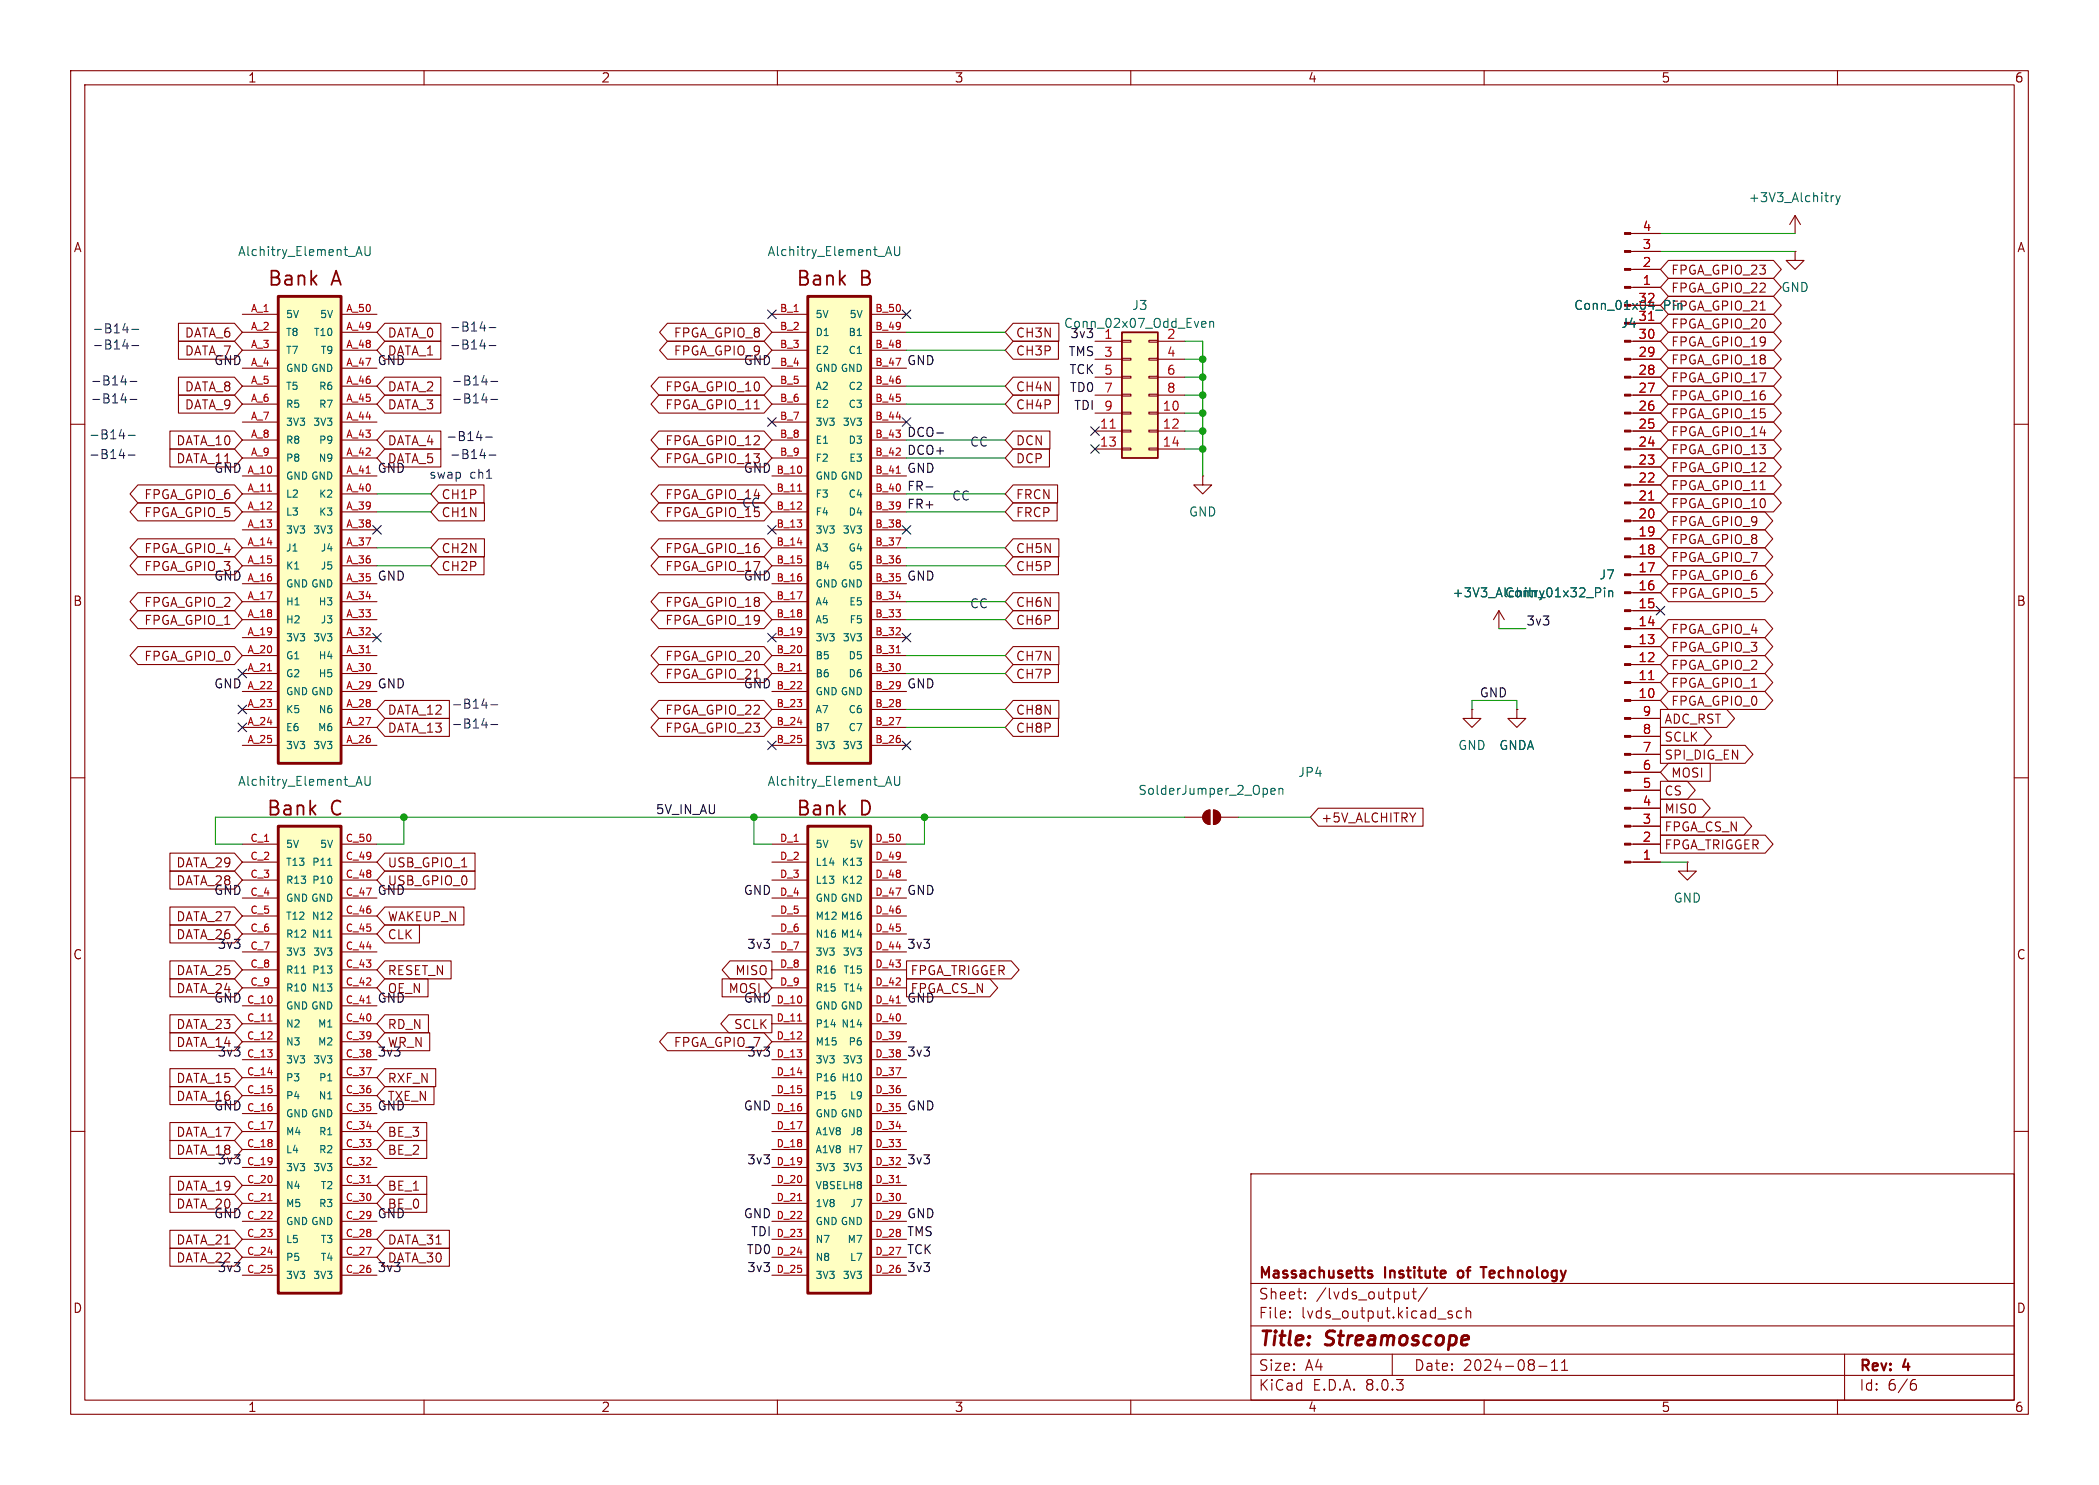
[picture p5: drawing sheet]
<svg xmlns="http://www.w3.org/2000/svg" width="297mm" height="210mm" viewBox="0 0 297 210" stroke-linecap="round" stroke-linejoin="round" font-family="sans-serif">
<defs><g id="words">
<g font-size="2.8" fill="#840000">
<text x="37.8" y="40.7">Bank</text>
<text x="46.9" y="40.7">A</text>
<text x="112.6" y="40.7">Bank</text>
<text x="121.7" y="40.7">B</text>
<text x="37.6" y="115.7">Bank</text>
<text x="46.7" y="115.7">C</text>
<text x="112.6" y="115.7">Bank</text>
<text x="121.7" y="115.7">D</text>
<text x="178" y="190.9">Title:</text>
<text x="187.7" y="190.9">Streamoscope</text>
</g>
<g font-size="2.1" fill="#840000">
<text x="178" y="184">Sheet:</text>
<text x="178" y="181.2">Massachusetts</text>
<text x="186.2" y="184">/lvds_output/</text>
<text x="196" y="181.2">Institute</text>
<text x="207" y="181.2">of</text>
<text x="210.9" y="181.2">Technology</text>
<text x="178" y="186.7">File:</text>
<text x="184.1" y="186.7">lvds_output.kicad_sch</text>
<text x="178" y="196.9">KiCad</text>
<text x="178" y="194.1">Size:</text>
<text x="184.7" y="194.1">A4</text>
<text x="185.7" y="196.9">E.D.A.</text>
<text x="193.3" y="196.9">8.0.3</text>
<text x="200" y="194.1">Date:</text>
<text x="207" y="194.1">2024-08-11</text>
<text x="263" y="194.3">Rev:</text>
<text x="263" y="196.9">Id:</text>
<text x="267.1" y="196.9">6/6</text>
<text x="269.4" y="194.3">4</text>
</g>
<g font-size="1.8" fill="#840000">
<text x="35" y="11.9">1</text>
<text x="85" y="11.9">2</text>
<text x="135" y="11.9">3</text>
<text x="185" y="11.9">4</text>
<text x="235" y="11.9">5</text>
<text x="285" y="11.9">6</text>
<text x="10.3" y="35.9">A</text>
<text x="285.3" y="35.9">A</text>
<text x="236.4" y="41.6">FPGA_GPIO_22</text>
<text x="236.4" y="39.1">FPGA_GPIO_23</text>
<text x="26.1" y="47.9">DATA_6</text>
<text x="54.8" y="47.9">DATA_0</text>
<text x="95.3" y="47.9">FPGA_GPIO_8</text>
<text x="143.7" y="47.9">CH3N</text>
<text x="236.4" y="46.7">FPGA_GPIO_20</text>
<text x="26.1" y="50.5">DATA_7</text>
<text x="54.8" y="50.5">DATA_1</text>
<text x="95.3" y="50.5">FPGA_GPIO_9</text>
<text x="143.7" y="50.5">CH3P</text>
<text x="236.4" y="51.8">FPGA_GPIO_18</text>
<text x="236.4" y="49.2">FPGA_GPIO_19</text>
<text x="26.1" y="58.1">DATA_9</text>
<text x="26.1" y="55.6">DATA_8</text>
<text x="54.8" y="58.1">DATA_3</text>
<text x="54.8" y="55.6">DATA_2</text>
<text x="94" y="58.1">FPGA_GPIO_11</text>
<text x="94" y="55.6">FPGA_GPIO_10</text>
<text x="143.7" y="55.6">CH4N</text>
<text x="143.7" y="58.1">CH4P</text>
<text x="236.4" y="54.3">FPGA_GPIO_17</text>
<text x="236.4" y="59.4">FPGA_GPIO_15</text>
<text x="236.4" y="56.8">FPGA_GPIO_16</text>
<text x="24.9" y="65.7">DATA_11</text>
<text x="24.9" y="63.2">DATA_10</text>
<text x="54.8" y="63.2">DATA_4</text>
<text x="54.8" y="65.7">DATA_5</text>
<text x="94" y="65.7">FPGA_GPIO_13</text>
<text x="94" y="63.2">FPGA_GPIO_12</text>
<text x="143.7" y="65.7">DCP</text>
<text x="143.7" y="63.2">DCN</text>
<text x="236.4" y="61.9">FPGA_GPIO_14</text>
<text x="236.4" y="64.5">FPGA_GPIO_13</text>
<text x="20.3" y="70.8">FPGA_GPIO_6</text>
<text x="62.4" y="70.8">CH1P</text>
<text x="94" y="70.8">FPGA_GPIO_14</text>
<text x="143.7" y="70.8">FRCN</text>
<text x="236.4" y="67">FPGA_GPIO_12</text>
<text x="236.4" y="69.5">FPGA_GPIO_11</text>
<text x="20.3" y="73.3">FPGA_GPIO_5</text>
<text x="62.4" y="73.3">CH1N</text>
<text x="94" y="73.3">FPGA_GPIO_15</text>
<text x="143.7" y="73.3">FRCP</text>
<text x="236.4" y="72.1">FPGA_GPIO_10</text>
<text x="236.4" y="77.2">FPGA_GPIO_8</text>
<text x="236.4" y="74.6">FPGA_GPIO_9</text>
<text x="20.3" y="78.4">FPGA_GPIO_4</text>
<text x="20.3" y="81">FPGA_GPIO_3</text>
<text x="62.4" y="78.4">CH2N</text>
<text x="62.4" y="81">CH2P</text>
<text x="94" y="81">FPGA_GPIO_17</text>
<text x="94" y="78.4">FPGA_GPIO_16</text>
<text x="143.7" y="78.4">CH5N</text>
<text x="143.7" y="81">CH5P</text>
<text x="236.4" y="82.2">FPGA_GPIO_6</text>
<text x="236.4" y="79.7">FPGA_GPIO_7</text>
<text x="10.3" y="85.9">B</text>
<text x="20.3" y="86">FPGA_GPIO_2</text>
<text x="20.3" y="88.6">FPGA_GPIO_1</text>
<text x="94" y="86">FPGA_GPIO_18</text>
<text x="94" y="88.6">FPGA_GPIO_19</text>
<text x="143.7" y="88.6">CH6P</text>
<text x="143.7" y="86">CH6N</text>
<text x="236.4" y="84.8">FPGA_GPIO_5</text>
<text x="236.4" y="89.9">FPGA_GPIO_4</text>
<text x="285.3" y="85.9">B</text>
<text x="20.3" y="93.7">FPGA_GPIO_0</text>
<text x="94" y="93.7">FPGA_GPIO_20</text>
<text x="143.7" y="93.7">CH7N</text>
<text x="236.4" y="94.9">FPGA_GPIO_2</text>
<text x="236.4" y="92.4">FPGA_GPIO_3</text>
<text x="54.8" y="101.3">DATA_12</text>
<text x="94" y="101.3">FPGA_GPIO_22</text>
<text x="94" y="96.2">FPGA_GPIO_21</text>
<text x="143.7" y="101.3">CH8N</text>
<text x="143.7" y="96.2">CH7P</text>
<text x="236.4" y="97.5">FPGA_GPIO_1</text>
<text x="236.4" y="100">FPGA_GPIO_0</text>
<text x="54.8" y="103.8">DATA_13</text>
<text x="94" y="103.8">FPGA_GPIO_23</text>
<text x="143.7" y="103.8">CH8P</text>
<text x="235.4" y="107.6">SPI_DIG_EN</text>
<text x="235.4" y="102.6">ADC_RST</text>
<text x="235.4" y="105.1">SCLK</text>
<text x="235.4" y="112.7">CS</text>
<text x="236.4" y="110.2">MOSI</text>
<text x="186.8" y="116.5">+5V_ALCHITRY</text>
<text x="235.4" y="115.3">MISO</text>
<text x="235.4" y="117.8">FPGA_CS_N</text>
<text x="24.9" y="122.9">DATA_29</text>
<text x="24.9" y="125.4">DATA_28</text>
<text x="54.8" y="125.4">USB_GPIO_0</text>
<text x="54.8" y="122.9">USB_GPIO_1</text>
<text x="235.4" y="120.3">FPGA_TRIGGER</text>
<text x="24.9" y="130.5">DATA_27</text>
<text x="54.8" y="130.5">WAKEUP_N</text>
<text x="10.3" y="135.9">C</text>
<text x="24.9" y="133">DATA_26</text>
<text x="54.8" y="133">CLK</text>
<text x="285.3" y="135.9">C</text>
<text x="24.9" y="138.1">DATA_25</text>
<text x="24.9" y="140.7">DATA_24</text>
<text x="54.8" y="140.7">OE_N</text>
<text x="54.8" y="138.1">RESET_N</text>
<text x="103" y="140.7">MOSI</text>
<text x="103.9" y="138.1">MISO</text>
<text x="128.7" y="138.1">FPGA_TRIGGER</text>
<text x="128.7" y="140.7">FPGA_CS_N</text>
<text x="24.9" y="145.7">DATA_23</text>
<text x="24.9" y="148.3">DATA_14</text>
<text x="54.8" y="148.3">WR_N</text>
<text x="54.8" y="145.7">RD_N</text>
<text x="95.3" y="148.3">FPGA_GPIO_7</text>
<text x="103.8" y="145.7">SCLK</text>
<text x="24.9" y="153.4">DATA_15</text>
<text x="24.9" y="155.9">DATA_16</text>
<text x="54.8" y="153.4">RXF_N</text>
<text x="54.8" y="155.9">TXE_N</text>
<text x="24.9" y="161">DATA_17</text>
<text x="54.8" y="161">BE_3</text>
<text x="24.9" y="163.5">DATA_18</text>
<text x="54.8" y="163.5">BE_2</text>
<text x="24.9" y="171.1">DATA_20</text>
<text x="24.9" y="168.6">DATA_19</text>
<text x="54.8" y="168.6">BE_1</text>
<text x="54.8" y="171.1">BE_0</text>
<text x="24.9" y="178.8">DATA_22</text>
<text x="24.9" y="176.2">DATA_21</text>
<text x="54.8" y="178.8">DATA_30</text>
<text x="54.8" y="176.2">DATA_31</text>
<text x="10.3" y="185.9">D</text>
<text x="285.3" y="185.9">D</text>
<text x="35" y="199.9">1</text>
<text x="85" y="199.9">2</text>
<text x="135" y="199.9">3</text>
<text x="185" y="199.9">4</text>
<text x="235" y="199.9">5</text>
<text x="285" y="199.9">6</text>
</g>
<g font-size="1.8" fill="#006464">
<text x="247.3" y="28.8">+3V3_Alchitry</text>
<text x="33.6" y="36.4">Alchitry_Element_AU</text>
<text x="108.5" y="36.4">Alchitry_Element_AU</text>
<text x="252" y="41.5">GND</text>
<text x="150.5" y="46.6">Conn_02x07_Odd_Even</text>
<text x="160.1" y="44">J3</text>
<text x="222.6" y="44">Conn_01x04_PinFPGA_GPIO_21</text>
<text x="222.6" y="44">Conn_01x04_Pin</text>
<text x="229.3" y="46.6">J4</text>
<text x="156.1" y="48">1</text>
<text x="165" y="48">2</text>
<text x="168.1" y="73.3">GND</text>
<text x="226.2" y="82.1">J7</text>
<text x="205.4" y="84.7">+3V3_Alchitry</text>
<text x="212.8" y="84.7">Conn_01x32_Pin</text>
<text x="206.2" y="106.3">GND</text>
<text x="212" y="106.3">GNDA</text>
<text x="33.6" y="111.4">Alchitry_Element_AU</text>
<text x="108.5" y="111.4">Alchitry_Element_AU</text>
<text x="161" y="112.6">SolderJumper_2_Open</text>
<text x="183.6" y="110.1">JP4</text>
<text x="236.7" y="127.9">GND</text>
</g>
<g font-size="1.8" fill="#a90000">
<text x="232.3" y="35.3">3</text>
<text x="232.3" y="32.8">4</text>
<text x="232.3" y="40.4">1</text>
<text x="232.3" y="37.8">2</text>
<text x="231.7" y="45.5">31</text>
<text x="231.7" y="42.9">32</text>
<text x="156.1" y="50.5">3</text>
<text x="156.1" y="53.1">5</text>
<text x="165" y="50.5">4</text>
<text x="165" y="53.1">6</text>
<text x="231.7" y="53.1">28</text>
<text x="231.7" y="50.5">29</text>
<text x="231.7" y="48">30</text>
<text x="156.1" y="55.6">7</text>
<text x="156.1" y="58.2">9</text>
<text x="164.4" y="58.2">10</text>
<text x="165" y="55.6">8</text>
<text x="231.7" y="58.2">26</text>
<text x="231.7" y="55.6">27</text>
<text x="155.5" y="60.7">11</text>
<text x="155.5" y="63.2">13</text>
<text x="164.4" y="60.7">12</text>
<text x="164.4" y="63.2">14</text>
<text x="231.7" y="65.8">23</text>
<text x="231.7" y="63.2">24</text>
<text x="231.7" y="60.7">25</text>
<text x="231.7" y="70.9">21</text>
<text x="231.7" y="68.3">22</text>
<text x="231.7" y="75.9">19</text>
<text x="231.7" y="73.4">20</text>
<text x="231.7" y="83.6">16</text>
<text x="231.7" y="81">17</text>
<text x="231.7" y="78.5">18</text>
<text x="231.7" y="88.6">14</text>
<text x="231.7" y="86.1">15</text>
<text x="231.7" y="93.7">12</text>
<text x="231.7" y="91.2">13</text>
<text x="231.7" y="98.8">10</text>
<text x="231.7" y="96.3">11</text>
<text x="232.3" y="101.3">9</text>
<text x="232.3" y="106.4">7</text>
<text x="232.3" y="103.9">8</text>
<text x="232.3" y="111.5">5</text>
<text x="232.3" y="109">6</text>
<text x="232.3" y="119.1">2</text>
<text x="232.3" y="116.6">3</text>
<text x="232.3" y="114">4</text>
<text x="232.3" y="121.7">1</text>
</g>
<g font-size="1.8" fill="#0000c2">
<text x="13" y="47.3">-B14-</text>
<text x="63.5" y="47.1">-B14-</text>
<text x="13" y="49.6">-B14-</text>
<text x="63.5" y="49.6">-B14-</text>
<text x="12.7" y="54.7">-B14-</text>
<text x="12.7" y="57.3">-B14-</text>
<text x="63.8" y="54.7">-B14-</text>
<text x="63.8" y="57.3">-B14-</text>
<text x="12.5" y="62.3">-B14-</text>
<text x="12.5" y="65.1">-B14-</text>
<text x="63" y="62.6">-B14-</text>
<text x="63.5" y="65.1">-B14-</text>
<text x="137.2" y="63.3">CC</text>
<text x="60.6" y="67.9">swap</text>
<text x="66.5" y="67.9">ch1</text>
<text x="104.9" y="71.9">CC</text>
<text x="134.6" y="70.9">CC</text>
<text x="137.2" y="86.1">CC</text>
<text x="63.8" y="100.4">-B14-</text>
<text x="63.8" y="103.2">-B14-</text>
</g>
<g font-size="1.8" fill="#0f0f0f">
<text x="151.4" y="47.9">3v3</text>
<text x="30.2" y="51.7">GND</text>
<text x="53.3" y="51.7">GND</text>
<text x="105.1" y="51.7">GND</text>
<text x="128.3" y="51.7">GND</text>
<text x="151.1" y="50.5">TMS</text>
<text x="151.2" y="53">TCK</text>
<text x="151.3" y="55.5">TD0</text>
<text x="151.9" y="58.1">TDI</text>
<text x="128.3" y="61.9">DCO-</text>
<text x="128.3" y="64.4">DCO+</text>
<text x="30.2" y="67">GND</text>
<text x="53.3" y="67">GND</text>
<text x="105.1" y="67">GND</text>
<text x="128.3" y="67">GND</text>
<text x="128.3" y="69.5">FR-</text>
<text x="128.3" y="72">FR+</text>
<text x="30.2" y="82.2">GND</text>
<text x="53.3" y="82.2">GND</text>
<text x="105.1" y="82.2">GND</text>
<text x="128.3" y="82.2">GND</text>
<text x="215.9" y="88.6">3v3</text>
<text x="30.2" y="97.4">GND</text>
<text x="53.3" y="97.4">GND</text>
<text x="105.1" y="97.4">GND</text>
<text x="128.3" y="97.4">GND</text>
<text x="209.3" y="98.7">GND</text>
<text x="92.7" y="115.2">5V_IN_AU</text>
<text x="30.2" y="126.7">GND</text>
<text x="53.3" y="126.7">GND</text>
<text x="105.1" y="126.7">GND</text>
<text x="128.3" y="126.7">GND</text>
<text x="30.7" y="134.3">3v3</text>
<text x="105.6" y="134.3">3v3</text>
<text x="128.3" y="134.3">3v3</text>
<text x="30.2" y="141.9">GND</text>
<text x="53.3" y="141.9">GND</text>
<text x="105.1" y="141.9">GND</text>
<text x="128.3" y="141.9">GND</text>
<text x="30.7" y="149.5">3v3</text>
<text x="53.3" y="149.5">3v3</text>
<text x="105.6" y="149.5">3v3</text>
<text x="128.3" y="149.5">3v3</text>
<text x="30.2" y="157.1">GND</text>
<text x="53.3" y="157.1">GND</text>
<text x="105.1" y="157.1">GND</text>
<text x="128.3" y="157.1">GND</text>
<text x="30.7" y="164.8">3v3</text>
<text x="105.6" y="164.8">3v3</text>
<text x="128.3" y="164.8">3v3</text>
<text x="30.2" y="172.4">GND</text>
<text x="53.3" y="172.4">GND</text>
<text x="105.1" y="172.4">GND</text>
<text x="128.3" y="172.4">GND</text>
<text x="30.7" y="180">3v3</text>
<text x="53.3" y="180">3v3</text>
<text x="105.6" y="177.5">TD0</text>
<text x="105.6" y="180">3v3</text>
<text x="106.2" y="174.9">TDI</text>
<text x="128.3" y="177.5">TCK</text>
<text x="128.3" y="174.9">TMS</text>
<text x="128.3" y="180">3v3</text>
</g>
<g font-size="1.4" fill="#a90000">
<text x="35.4" y="44.2">A_1</text>
<text x="35.4" y="46.7">A_2</text>
<text x="48.9" y="46.7">A_49</text>
<text x="48.9" y="44.2">A_50</text>
<text x="110.3" y="44.2">B_1</text>
<text x="110.3" y="46.7">B_2</text>
<text x="123.7" y="46.7">B_49</text>
<text x="123.7" y="44.2">B_50</text>
<text x="35.4" y="49.3">A_3</text>
<text x="35.4" y="51.8">A_4</text>
<text x="48.9" y="51.8">A_47</text>
<text x="48.9" y="49.3">A_48</text>
<text x="110.3" y="49.3">B_3</text>
<text x="110.3" y="51.8">B_4</text>
<text x="123.7" y="51.8">B_47</text>
<text x="123.7" y="49.3">B_48</text>
<text x="35.4" y="54.4">A_5</text>
<text x="35.4" y="56.9">A_6</text>
<text x="35.4" y="59.4">A_7</text>
<text x="48.9" y="59.4">A_44</text>
<text x="48.9" y="56.9">A_45</text>
<text x="48.9" y="54.4">A_46</text>
<text x="110.3" y="54.4">B_5</text>
<text x="110.3" y="56.9">B_6</text>
<text x="110.3" y="59.4">B_7</text>
<text x="123.7" y="59.4">B_44</text>
<text x="123.7" y="56.9">B_45</text>
<text x="123.7" y="54.4">B_46</text>
<text x="35.4" y="62">A_8</text>
<text x="35.4" y="64.5">A_9</text>
<text x="48.9" y="64.5">A_42</text>
<text x="48.9" y="62">A_43</text>
<text x="110.3" y="62">B_8</text>
<text x="110.3" y="64.5">B_9</text>
<text x="123.7" y="64.5">B_42</text>
<text x="123.7" y="62">B_43</text>
<text x="34.9" y="67.1">A_10</text>
<text x="34.9" y="69.6">A_11</text>
<text x="48.9" y="69.6">A_40</text>
<text x="48.9" y="67.1">A_41</text>
<text x="109.8" y="67.1">B_10</text>
<text x="109.8" y="69.6">B_11</text>
<text x="123.7" y="69.6">B_40</text>
<text x="123.7" y="67.1">B_41</text>
<text x="34.9" y="72.1">A_12</text>
<text x="34.9" y="74.7">A_13</text>
<text x="34.9" y="77.2">A_14</text>
<text x="48.9" y="77.2">A_37</text>
<text x="48.9" y="74.7">A_38</text>
<text x="48.9" y="72.1">A_39</text>
<text x="109.8" y="72.1">B_12</text>
<text x="109.8" y="74.7">B_13</text>
<text x="109.8" y="77.2">B_14</text>
<text x="123.7" y="77.2">B_37</text>
<text x="123.7" y="74.7">B_38</text>
<text x="123.7" y="72.1">B_39</text>
<text x="34.9" y="79.8">A_15</text>
<text x="34.9" y="82.3">A_16</text>
<text x="48.9" y="82.3">A_35</text>
<text x="48.9" y="79.8">A_36</text>
<text x="109.8" y="79.8">B_15</text>
<text x="109.8" y="82.3">B_16</text>
<text x="123.7" y="82.3">B_35</text>
<text x="123.7" y="79.8">B_36</text>
<text x="34.9" y="84.8">A_17</text>
<text x="34.9" y="87.4">A_18</text>
<text x="34.9" y="89.9">A_19</text>
<text x="48.9" y="89.9">A_32</text>
<text x="48.9" y="87.4">A_33</text>
<text x="48.9" y="84.8">A_34</text>
<text x="109.8" y="84.8">B_17</text>
<text x="109.8" y="87.4">B_18</text>
<text x="109.8" y="89.9">B_19</text>
<text x="123.7" y="89.9">B_32</text>
<text x="123.7" y="87.4">B_33</text>
<text x="123.7" y="84.8">B_34</text>
<text x="34.9" y="92.5">A_20</text>
<text x="34.9" y="95">A_21</text>
<text x="48.9" y="95">A_30</text>
<text x="48.9" y="92.5">A_31</text>
<text x="109.8" y="92.5">B_20</text>
<text x="109.8" y="95">B_21</text>
<text x="123.7" y="95">B_30</text>
<text x="123.7" y="92.5">B_31</text>
<text x="34.9" y="97.5">A_22</text>
<text x="34.9" y="100.1">A_23</text>
<text x="48.9" y="100.1">A_28</text>
<text x="48.9" y="97.5">A_29</text>
<text x="109.8" y="97.5">B_22</text>
<text x="109.8" y="100.1">B_23</text>
<text x="123.7" y="100.1">B_28</text>
<text x="123.7" y="97.5">B_29</text>
<text x="34.9" y="102.6">A_24</text>
<text x="34.9" y="105.2">A_25</text>
<text x="48.9" y="105.2">A_26</text>
<text x="48.9" y="102.6">A_27</text>
<text x="109.8" y="102.6">B_24</text>
<text x="109.8" y="105.2">B_25</text>
<text x="123.7" y="105.2">B_26</text>
<text x="123.7" y="102.6">B_27</text>
<text x="35.3" y="119.1">C_1</text>
<text x="48.8" y="119.1">C_50</text>
<text x="110.3" y="119.1">D_1</text>
<text x="123.7" y="119.1">D_50</text>
<text x="35.3" y="121.7">C_2</text>
<text x="35.3" y="124.2">C_3</text>
<text x="48.8" y="124.2">C_48</text>
<text x="48.8" y="121.7">C_49</text>
<text x="110.3" y="121.7">D_2</text>
<text x="110.3" y="124.2">D_3</text>
<text x="123.7" y="124.2">D_48</text>
<text x="123.7" y="121.7">D_49</text>
<text x="35.3" y="126.7">C_4</text>
<text x="35.3" y="129.3">C_5</text>
<text x="35.3" y="131.8">C_6</text>
<text x="48.8" y="131.8">C_45</text>
<text x="48.8" y="129.3">C_46</text>
<text x="48.8" y="126.7">C_47</text>
<text x="110.3" y="126.7">D_4</text>
<text x="110.3" y="129.3">D_5</text>
<text x="110.3" y="131.8">D_6</text>
<text x="123.7" y="131.8">D_45</text>
<text x="123.7" y="129.3">D_46</text>
<text x="123.7" y="126.7">D_47</text>
<text x="35.3" y="134.4">C_7</text>
<text x="35.3" y="136.9">C_8</text>
<text x="48.8" y="136.9">C_43</text>
<text x="48.8" y="134.4">C_44</text>
<text x="110.3" y="134.4">D_7</text>
<text x="110.3" y="136.9">D_8</text>
<text x="123.7" y="136.9">D_43</text>
<text x="123.7" y="134.4">D_44</text>
<text x="34.8" y="142">C_10</text>
<text x="35.3" y="139.4">C_9</text>
<text x="48.8" y="142">C_41</text>
<text x="48.8" y="139.4">C_42</text>
<text x="109.8" y="142">D_10</text>
<text x="110.3" y="139.4">D_9</text>
<text x="123.7" y="142">D_41</text>
<text x="123.7" y="139.4">D_42</text>
<text x="34.8" y="144.5">C_11</text>
<text x="34.8" y="147.1">C_12</text>
<text x="34.8" y="149.6">C_13</text>
<text x="48.8" y="149.6">C_38</text>
<text x="48.8" y="147.1">C_39</text>
<text x="48.8" y="144.5">C_40</text>
<text x="109.8" y="144.5">D_11</text>
<text x="109.8" y="147.1">D_12</text>
<text x="109.8" y="149.6">D_13</text>
<text x="123.7" y="149.6">D_38</text>
<text x="123.7" y="147.1">D_39</text>
<text x="123.7" y="144.5">D_40</text>
<text x="34.8" y="152.1">C_14</text>
<text x="34.8" y="154.7">C_15</text>
<text x="48.8" y="154.7">C_36</text>
<text x="48.8" y="152.1">C_37</text>
<text x="109.8" y="152.1">D_14</text>
<text x="109.8" y="154.7">D_15</text>
<text x="123.7" y="154.7">D_36</text>
<text x="123.7" y="152.1">D_37</text>
<text x="34.8" y="157.2">C_16</text>
<text x="34.8" y="159.8">C_17</text>
<text x="48.8" y="159.8">C_34</text>
<text x="48.8" y="157.2">C_35</text>
<text x="109.8" y="157.2">D_16</text>
<text x="109.8" y="159.8">D_17</text>
<text x="123.7" y="159.8">D_34</text>
<text x="123.7" y="157.2">D_35</text>
<text x="34.8" y="162.3">C_18</text>
<text x="34.8" y="164.8">C_19</text>
<text x="34.8" y="167.4">C_20</text>
<text x="48.8" y="167.4">C_31</text>
<text x="48.8" y="164.8">C_32</text>
<text x="48.8" y="162.3">C_33</text>
<text x="109.8" y="162.3">D_18</text>
<text x="109.8" y="164.8">D_19</text>
<text x="109.8" y="167.4">D_20</text>
<text x="123.7" y="167.4">D_31</text>
<text x="123.7" y="164.8">D_32</text>
<text x="123.7" y="162.3">D_33</text>
<text x="34.8" y="169.9">C_21</text>
<text x="34.8" y="172.5">C_22</text>
<text x="48.8" y="172.5">C_29</text>
<text x="48.8" y="169.9">C_30</text>
<text x="109.8" y="169.9">D_21</text>
<text x="109.8" y="172.5">D_22</text>
<text x="123.7" y="172.5">D_29</text>
<text x="123.7" y="169.9">D_30</text>
<text x="34.8" y="175">C_23</text>
<text x="34.8" y="177.5">C_24</text>
<text x="48.8" y="177.5">C_27</text>
<text x="48.8" y="175">C_28</text>
<text x="109.8" y="175">D_23</text>
<text x="109.8" y="177.5">D_24</text>
<text x="123.7" y="177.5">D_27</text>
<text x="123.7" y="175">D_28</text>
<text x="34.8" y="180.1">C_25</text>
<text x="48.8" y="180.1">C_26</text>
<text x="109.8" y="180.1">D_25</text>
<text x="123.7" y="180.1">D_26</text>
</g>
<g font-size="1.4" fill="#006464">
<text x="40.4" y="45.2">5V</text>
<text x="40.4" y="47.7">T8</text>
<text x="44.3" y="47.7">T10</text>
<text x="45.2" y="45.2">5V</text>
<text x="115.3" y="45.2">5V</text>
<text x="115.3" y="47.7">D1</text>
<text x="119.9" y="47.7">B1</text>
<text x="120.1" y="45.2">5V</text>
<text x="40.4" y="50.3">T7</text>
<text x="40.4" y="52.8">GND GND</text>
<text x="45.2" y="50.3">T9</text>
<text x="115.3" y="50.3">E2</text>
<text x="115.3" y="52.8">GND GND</text>
<text x="119.9" y="50.3">C1</text>
<text x="40.4" y="55.3">T5</text>
<text x="40.4" y="57.9">R5</text>
<text x="45" y="57.9">R7</text>
<text x="45" y="55.3">R6</text>
<text x="115.3" y="55.3">A2</text>
<text x="115.3" y="57.9">E2</text>
<text x="119.9" y="57.9">C3</text>
<text x="119.9" y="55.3">C2</text>
<text x="40.4" y="60.4">3V3</text>
<text x="40.4" y="63">R8</text>
<text x="40.4" y="65.5">P8</text>
<text x="44.2" y="60.4">3V3</text>
<text x="45" y="65.5">N9</text>
<text x="45" y="63">P9</text>
<text x="115.3" y="60.4">3V3</text>
<text x="115.3" y="63">E1</text>
<text x="115.3" y="65.5">F2</text>
<text x="119.1" y="60.4">3V3</text>
<text x="119.9" y="63">D3</text>
<text x="120" y="65.5">E3</text>
<text x="40.4" y="68">GND GND</text>
<text x="40.4" y="70.6">L2</text>
<text x="45" y="70.6">K2</text>
<text x="115.3" y="68">GND GND</text>
<text x="115.3" y="70.6">F3</text>
<text x="119.9" y="70.6">C4</text>
<text x="40.4" y="73.1">L3</text>
<text x="40.4" y="75.7">3V3</text>
<text x="44.2" y="75.7">3V3</text>
<text x="45" y="73.1">K3</text>
<text x="115.3" y="73.1">F4</text>
<text x="115.3" y="75.7">3V3</text>
<text x="119.1" y="75.7">3V3</text>
<text x="119.9" y="73.1">D4</text>
<text x="40.4" y="78.2">J1</text>
<text x="40.4" y="80.7">K1</text>
<text x="40.4" y="83.3">GND GND</text>
<text x="45.2" y="80.7">J5</text>
<text x="45.2" y="78.2">J4</text>
<text x="115.3" y="78.2">A3</text>
<text x="115.3" y="80.7">B4</text>
<text x="115.3" y="83.3">GND GND</text>
<text x="119.9" y="80.7">G5</text>
<text x="119.9" y="78.2">G4</text>
<text x="40.4" y="85.8">H1</text>
<text x="40.4" y="88.4">H2</text>
<text x="45" y="85.8">H3</text>
<text x="45.2" y="88.4">J3</text>
<text x="115.3" y="85.8">A4</text>
<text x="115.3" y="88.4">A5</text>
<text x="120" y="85.8">E5</text>
<text x="120.1" y="88.4">F5</text>
<text x="40.4" y="90.9">3V3</text>
<text x="40.4" y="93.4">G1</text>
<text x="40.4" y="96">G2</text>
<text x="44.2" y="90.9">3V3</text>
<text x="45" y="96">H5</text>
<text x="45" y="93.4">H4</text>
<text x="115.3" y="90.9">3V3</text>
<text x="115.3" y="93.4">B5</text>
<text x="115.3" y="96">B6</text>
<text x="119.1" y="90.9">3V3</text>
<text x="119.9" y="96">D6</text>
<text x="119.9" y="93.4">D5</text>
<text x="40.4" y="98.5">GND GND</text>
<text x="40.4" y="101.1">K5</text>
<text x="45" y="101.1">N6</text>
<text x="115.3" y="98.5">GND GND</text>
<text x="115.3" y="101.1">A7</text>
<text x="119.9" y="101.1">C6</text>
<text x="40.4" y="103.6">E6</text>
<text x="40.4" y="106.1">3V3</text>
<text x="44.2" y="106.1">3V3</text>
<text x="44.9" y="103.6">M6</text>
<text x="115.3" y="103.6">B7</text>
<text x="115.3" y="106.1">3V3</text>
<text x="119.1" y="106.1">3V3</text>
<text x="119.9" y="103.6">C7</text>
<text x="40.4" y="120.1">5V</text>
<text x="40.4" y="122.7">T13</text>
<text x="40.4" y="125.2">R13</text>
<text x="44" y="125.2">P10</text>
<text x="44" y="122.7">P11</text>
<text x="45.2" y="120.1">5V</text>
<text x="115.3" y="120.1">5V</text>
<text x="115.3" y="122.7">L14</text>
<text x="115.3" y="125.2">L13</text>
<text x="119" y="125.2">K12</text>
<text x="119" y="122.7">K13</text>
<text x="120.1" y="120.1">5V</text>
<text x="40.4" y="127.7">GND GND</text>
<text x="40.4" y="130.3">T12</text>
<text x="44" y="130.3">N12</text>
<text x="115.3" y="127.7">GND GND</text>
<text x="115.3" y="130.3">M12 M16</text>
<text x="40.4" y="132.8">R12</text>
<text x="40.4" y="135.4">3V3</text>
<text x="40.4" y="137.9">R11</text>
<text x="44" y="132.8">N11</text>
<text x="44" y="137.9">P13</text>
<text x="44.2" y="135.4">3V3</text>
<text x="115.3" y="132.8">N16 M14</text>
<text x="115.3" y="135.4">3V3</text>
<text x="115.3" y="137.9">R16</text>
<text x="119.1" y="135.4">3V3</text>
<text x="119.2" y="137.9">T15</text>
<text x="40.4" y="143">GND GND</text>
<text x="40.4" y="140.4">R10</text>
<text x="44" y="140.4">N13</text>
<text x="115.3" y="143">GND GND</text>
<text x="115.3" y="140.4">R15</text>
<text x="119.2" y="140.4">T14</text>
<text x="40.4" y="145.5">N2</text>
<text x="40.4" y="148.1">N3</text>
<text x="44.9" y="148.1">M2</text>
<text x="44.9" y="145.5">M1</text>
<text x="115.3" y="145.5">P14</text>
<text x="115.3" y="148.1">M15</text>
<text x="118.9" y="145.5">N14</text>
<text x="119.9" y="148.1">P6</text>
<text x="40.4" y="150.6">3V3</text>
<text x="40.4" y="153.1">P3</text>
<text x="40.4" y="155.7">P4</text>
<text x="44.2" y="150.6">3V3</text>
<text x="45" y="155.7">N1</text>
<text x="45" y="153.1">P1</text>
<text x="115.3" y="150.6">3V3</text>
<text x="115.3" y="153.1">P16</text>
<text x="115.3" y="155.7">P15</text>
<text x="118.9" y="153.1">H10</text>
<text x="119.1" y="150.6">3V3</text>
<text x="120.1" y="155.7">L9</text>
<text x="40.4" y="158.2">GND GND</text>
<text x="40.4" y="160.8">M4</text>
<text x="45" y="160.8">R1</text>
<text x="115.3" y="158.2">GND GND</text>
<text x="115.3" y="160.8">A1V8</text>
<text x="120.2" y="160.8">J8</text>
<text x="40.4" y="163.3">L4</text>
<text x="40.4" y="165.8">3V3</text>
<text x="44.2" y="165.8">3V3</text>
<text x="45" y="163.3">R2</text>
<text x="115.3" y="163.3">A1V8</text>
<text x="115.3" y="165.8">3V3</text>
<text x="119.1" y="165.8">3V3</text>
<text x="119.9" y="163.3">H7</text>
<text x="40.4" y="168.4">N4</text>
<text x="40.4" y="170.9">M5</text>
<text x="40.4" y="173.5">GND GND</text>
<text x="45" y="170.9">R3</text>
<text x="45.2" y="168.4">T2</text>
<text x="115.3" y="168.4">VBSELH8</text>
<text x="115.3" y="170.9">1V8</text>
<text x="115.3" y="173.5">GND GND</text>
<text x="120.2" y="170.9">J7</text>
<text x="40.4" y="176">L5</text>
<text x="40.4" y="178.5">P5</text>
<text x="45.2" y="178.5">T4</text>
<text x="45.2" y="176">T3</text>
<text x="115.3" y="176">N7</text>
<text x="115.3" y="178.5">N8</text>
<text x="119.8" y="176">M7</text>
<text x="120.1" y="178.5">L7</text>
<text x="40.4" y="181.1">3V3</text>
<text x="44.2" y="181.1">3V3</text>
<text x="115.3" y="181.1">3V3</text>
<text x="119.1" y="181.1">3V3</text>
</g>
</g></defs>
<g fill="none" stroke="#840000" stroke-width=".15">
<path d="M10 10h277v190h-277zM12 12h273v186h-273zM60 10v2M110 10v2M160 10v2M210 10v2M260 10v2M10 60h2M285 60h2M10 110h2M285 110h2M10 160h2"/>
<path d="M285 160h2M177 166h108v32h-108zM60 198v2M110 198v2M160 198v2M177 194.5h108M177 191.5h108M177 187.5h108M177 181.5h108M182.5 186.3h.1l-.1 .1M182.5 186.3v.1M182.5 185.5v.1"/>
<path d="M182.5 185.5h.1l-.1 .1M184.7 183.6v.1M184.7 183.6h-.1l.1 .1M184.7 182.8v.1M184.7 182.8h-.1l.1 .1M197 191.5v3M199.3 182.7v1M199.3 183.6a.41 .41 0 0 1-.6 0M199.8 182.7h.6M200 182.2v1.3l.1 .1 .3 .1M202 182.1l-1.3 2M205.1 185.9l.4 .1v.2l-.2 .2h-.3"/>
<path d="M205.1 185.4l.4 .1M206.8 185.5l-.4-.1-.3 .3v.4l.1 .2 .2 .1 .4-.1M207.5 185.5a.37 .37 0 0 1 .6 .1v.8M207.5 184.9v1.5M210 198v2M217.7 193.2h1.2M219.5 193.8h.9M219.5 192.7l.5-.4v1.5M221 193.8h.8M221 192.7l.4-.4v1.5M260 198v2M261 191.5v6.5"/>
<path d="M270.6 195.7h.3l.3 .3-.1 .5-.2 .1h-.3M271 195.1l-.4 .1"/>
</g>
<path d="M193.6 179.8l.2-.1 .3 .1M206.3 179.8v.2v.5M209.5 179.2h.8M209.9 179.2v1.5M193.6 180.1l.5 .2 .1 .2-.2 .2-.4-.1" fill="none" stroke="#840000" stroke-width=".3"/>
<path d="M158.7 47h5.1v17.8h-5.1z" fill="#ffffc2"/>
<g fill="none" stroke="#840000" stroke-width=".15">
<path d="M230.7 33h4.2M230.7 35.6h4.2M230.7 38.1h4.2M254 35.6v1.2h1.3l-1.3 1.3-1.3-1.3h1.3M254 35.6h.1M254 30.5l-.8 1.3M254 30.5v2.5M254 30.5l.8 1.3M154.9 48.3h3.8M154.9 58.4h3.8M154.9 50.8h3.8M154.9 53.3h3.8"/>
<path d="M154.9 55.9h3.8M158.7 58.3h1.3v.2h-1.3zM158.7 55.8h1.3v.2h-1.3zM158.7 53.2h1.3v.3h-1.3zM158.7 50.7h1.3v.2h-1.3zM158.7 48.1h1.3v.3h-1.3zM162.6 58.3h1.2v.2h-1.2zM162.6 55.8h1.2v.2h-1.2zM162.6 53.2h1.2v.3h-1.2zM162.6 50.7h1.2v.2h-1.2zM162.6 48.1h1.2v.3h-1.2zM163.8 48.3h3.8"/>
<path d="M163.8 58.4h3.8M163.8 50.8h3.8M163.8 53.3h3.8M163.8 55.9h3.8M230.7 48.3h4.2M230.7 58.4h4.2M230.7 50.8h4.2M230.7 53.3h4.2M230.7 55.9h4.2M230.7 40.6h4.2M231.1 45.7h3.8M231.1 43.2h3.8"/>
<path d="M154.9 61h3.8M154.9 63.5h3.8M158.7 63.4h1.3v.2h-1.3zM158.7 60.8h1.3v.3h-1.3zM162.6 63.4h1.2v.2h-1.2zM162.6 60.8h1.2v.3h-1.2zM163.8 61h3.8M163.8 63.5h3.8M170.2 67.3v1.3h1.2l-1.2 1.3-1.3-1.3h1.3M170.2 67.3h.1M230.7 61h4.2M230.7 63.5h4.2"/>
<path d="M230.7 66h4.2M230.7 68.6h4.2M230.7 71.1h4.2M230.7 73.7h4.2M230.7 76.2h4.2M230.7 78.7h4.2M212.1 86.4l-.8 1.2M212.1 86.4v2.5M212.1 86.4l.8 1.2M230.7 81.3h4.2M230.7 83.8h4.2M230.7 86.4h4.2"/>
<path d="M230.7 88.9h4.2M230.7 91.4h4.2M230.7 94h4.2M230.7 96.5h4.2M230.7 99.1h4.2M167.6 115.6h2.6M170.5 114.9l.3-.3h.4v2a1.02 1.02 0 0 1-.9-.6 1.02 1.02 0 0 1 .2-1.1zM171.7 114.6a1.02 1.02 0 0 1 1 1 1.02 1.02 0 0 1-1 1zM172.7 115.6h2.6M208.3 100.3v1.3h1.2l-1.2 1.3-1.3-1.3h1.3M208.3 100.3h.1M214.6 100.3v1.3h1.3l-1.3 1.3-1.2-1.3h1.2"/>
<path d="M214.6 100.3h.1M230.7 101.6h4.2M230.7 104.1h4.2M230.7 106.7h4.2M230.7 109.2h4.2M230.7 111.8h4.2M230.7 114.3h4.2M230.7 116.8h4.2M230.7 119.4h4.2M230.7 121.9h4.2"/>
</g>
<path d="M158.7 47h5.1v17.8h-5.1z" fill="none" stroke="#840000" stroke-width=".25"/>
<path d="M233.3 45.3h.7M157.1 60.5h.7M233.3 70.7h.7M233.3 96.1h.7" fill="none" stroke="#a90000" stroke-width=".15"/>
<g fill="none" stroke="#006464" stroke-width=".15">
<path d="M259.1 27.7v.8M259.5 27.7h-.3l-.1 .2M259.8 27.7l.3 .8M260.1 28.5l-.1 .3-.2 .1M260.4 27.7l-.3 .8M170.2 45.5h.4v.3l-.6 .1M170.6 46.2l-.4 .1M171.2 45.6l.2-.1h.3v.8M171.2 45.5v.8M227 83.1v.2M227 83.6v.8M227.6 83.6v.8"/>
<path d="M227.6 83.7l.2-.1h.3l.1 .8M179.8 111.9l.6-.1v-.2l-.4-.1-.2 .2 .1 .6h.5M181 111.6l.2-.1 .3 .1v.7M181 111.5v.8"/>
</g>
<g fill="#840000" stroke="#840000" stroke-width=".15">
<path d="M170.5 114.9l.3-.3h.4v2a1.02 1.02 0 0 1-.9-.6 1.02 1.02 0 0 1 .2-1.1z"/>
<path d="M171.7 114.6a1.02 1.02 0 0 1 1 1 1.02 1.02 0 0 1-1 1z"/>
<path d="M229.9 32.9h.8v.2h-.8z"/>
<path d="M229.9 35.4h.8v.3h-.8z"/>
<path d="M229.9 38h.8v.2h-.8z"/>
<path d="M229.9 40.5h.8v.3h-.8z"/>
<path d="M229.9 48.1h.8v.3h-.8z"/>
<path d="M229.9 50.7h.8v.2h-.8z"/>
<path d="M229.9 53.2h.8v.3h-.8z"/>
<path d="M229.9 55.8h.8v.2h-.8z"/>
<path d="M229.9 58.3h.8v.2h-.8z"/>
<path d="M229.9 60.8h.8v.3h-.8z"/>
<path d="M229.9 63.4h.8v.2h-.8z"/>
<path d="M229.9 65.9h.8v.3h-.8z"/>
<path d="M229.9 68.5h.8v.2h-.8z"/>
<path d="M229.9 71h.8v.2h-.8z"/>
<path d="M229.9 73.5h.8v.3h-.8z"/>
<path d="M229.9 76.1h.8v.2h-.8z"/>
<path d="M229.9 78.6h.8v.3h-.8z"/>
<path d="M229.9 81.2h.8v.2h-.8z"/>
<path d="M229.9 83.7h.8v.2h-.8z"/>
<path d="M229.9 86.2h.8v.3h-.8z"/>
<path d="M229.9 88.8h.8v.2h-.8z"/>
<path d="M229.9 91.3h.8v.3h-.8z"/>
<path d="M229.9 93.9h.8v.2h-.8z"/>
<path d="M229.9 96.4h.8v.2h-.8z"/>
<path d="M229.9 98.9h.8v.3h-.8z"/>
<path d="M229.9 101.5h.8v.2h-.8z"/>
<path d="M229.9 104h.8v.3h-.8z"/>
<path d="M229.9 106.6h.8v.2h-.8z"/>
<path d="M229.9 109.1h.8v.2h-.8z"/>
<path d="M229.9 111.6h.8v.3h-.8z"/>
<path d="M229.9 114.2h.8v.2h-.8z"/>
<path d="M229.9 116.7h.8v.3h-.8z"/>
<path d="M229.9 119.3h.8v.2h-.8z"/>
<path d="M229.9 121.8h.8v.2h-.8z"/>
</g>
<path d="M114.3 41.9h8.9v66.1h-8.9z" fill="#ffffc2"/>
<path d="M114.3 41.9h8.9v66.1h-8.9z" fill="none" stroke="#840000" stroke-width=".41"/>
<g fill="none" stroke="#840000" stroke-width=".15">
<path d="M109.2 44.5h5.1M109.2 47h5.1M109.2 49.5h5.1M109.2 52.1h5.1M109.2 59.7h5.1M109.2 57.2h5.1M109.2 54.6h5.1M123.2 44.5h5.1M123.2 47h5.1M123.2 49.5h5.1M123.2 52.1h5.1M123.2 59.7h5.1"/>
<path d="M123.2 57.2h5.1M123.2 54.6h5.1M109.2 67.3h5.1M109.2 69.9h5.1M109.2 72.4h5.1M109.2 74.9h5.1M109.2 77.5h5.1M109.2 64.8h5.1M109.2 62.2h5.1M123.2 67.3h5.1M123.2 69.9h5.1M123.2 72.4h5.1"/>
<path d="M123.2 74.9h5.1M123.2 77.5h5.1M123.2 64.8h5.1M123.2 62.2h5.1M109.2 80h5.1M109.2 82.6h5.1M109.2 85.1h5.1M109.2 87.6h5.1M109.2 90.2h5.1M109.2 92.7h5.1M109.2 95.3h5.1M109.2 97.8h5.1"/>
<path d="M123.2 80h5.1M123.2 82.6h5.1M123.2 85.1h5.1M123.2 87.6h5.1M123.2 90.2h5.1M123.2 92.7h5.1M123.2 95.3h5.1M123.2 97.8h5.1M109.2 100.3h5.1M109.2 102.9h5.1M109.2 105.4h5.1M123.2 100.3h5.1"/>
<path d="M123.2 102.9h5.1M123.2 105.4h5.1M238.8 121.9v1.3h1.2l-1.2 1.3-1.3-1.3h1.3M238.8 121.9h.1"/>
</g>
<path d="M112.8 69.5h.6M126.8 66.9h.6M112.8 94.9h.6M126.8 92.3h.6" fill="none" stroke="#a90000" stroke-width=".15"/>
<path d="M125.3 36.1l.4-1.2 .5 1.2M125.4 35.8h.6M126.6 34.9v1l.2 .2h.4l.1-.2v-1" fill="none" stroke="#006464" stroke-width=".15"/>
<path d="M39.4 116.8h8.9v66.1h-8.9z" fill="#ffffc2"/>
<path d="M39.4 116.8h8.9v66.1h-8.9z" fill="none" stroke="#840000" stroke-width=".41"/>
<g fill="none" stroke="#840000" stroke-width=".15">
<path d="M34.3 119.4h5.1M48.3 119.4h5M34.3 121.9h5.1M34.3 124.5h5.1M34.3 127h5.1M34.3 139.7h5.1M34.3 137.2h5.1M34.3 134.6h5.1M34.3 132.1h5.1M34.3 129.5h5.1M48.3 121.9h5M48.3 124.5h5"/>
<path d="M48.3 127h5M48.3 139.7h5M48.3 137.2h5M48.3 134.6h5M48.3 132.1h5M48.3 129.5h5M34.3 142.2h5.1M34.3 144.8h5.1M34.3 147.3h5.1M34.3 149.9h5.1M34.3 152.4h5.1M34.3 154.9h5.1"/>
<path d="M34.3 157.5h5.1M48.3 142.2h5M48.3 144.8h5M48.3 147.3h5M48.3 149.9h5M48.3 152.4h5M48.3 154.9h5M48.3 157.5h5M34.3 160h5.1M34.3 162.6h5.1M34.3 165.1h5.1M34.3 167.6h5.1"/>
<path d="M34.3 170.2h5.1M34.3 172.7h5.1M34.3 175.3h5.1M34.3 177.8h5.1M48.3 160h5M48.3 162.6h5M48.3 165.1h5M48.3 167.6h5M48.3 170.2h5M48.3 172.7h5M48.3 175.3h5M48.3 177.8h5"/>
<path d="M34.3 180.3h5.1M48.3 180.3h5"/>
</g>
<path d="M37.9 144.4h.6M51.9 141.9h.6M37.9 169.8h.6M51.9 167.3h.6" fill="none" stroke="#a90000" stroke-width=".15"/>
<path d="M50.4 111.1l.4-1.3 .4 1.3M50.5 110.7h.6M51.6 109.8v1l.3 .3 .4-.1 .1-.2v-1M42.7 137.6h.5M46.4 132.5h.6M46.4 122.4h.6" fill="none" stroke="#006464" stroke-width=".15"/>
<path d="M114.3 116.8h8.9v66.1h-8.9z" fill="#ffffc2"/>
<path d="M114.3 116.8h8.9v66.1h-8.9z" fill="none" stroke="#840000" stroke-width=".41"/>
<g fill="none" stroke="#840000" stroke-width=".15">
<path d="M109.2 119.4h5.1M123.2 119.4h5.1M109.2 121.9h5.1M109.2 124.5h5.1M109.2 127h5.1M109.2 139.7h5.1M109.2 137.2h5.1M109.2 134.6h5.1M109.2 132.1h5.1M109.2 129.5h5.1M123.2 121.9h5.1M123.2 124.5h5.1"/>
<path d="M123.2 127h5.1M123.2 139.7h5.1M123.2 137.2h5.1M123.2 134.6h5.1M123.2 132.1h5.1M123.2 129.5h5.1M109.2 142.2h5.1M109.2 144.8h5.1M109.2 147.3h5.1M109.2 149.9h5.1M109.2 152.4h5.1M109.2 154.9h5.1"/>
<path d="M109.2 157.5h5.1M123.2 142.2h5.1M123.2 144.8h5.1M123.2 147.3h5.1M123.2 149.9h5.1M123.2 152.4h5.1M123.2 154.9h5.1M123.2 157.5h5.1M109.2 160h5.1M109.2 162.6h5.1M109.2 165.1h5.1M109.2 167.6h5.1"/>
<path d="M109.2 170.2h5.1M109.2 172.7h5.1M109.2 175.3h5.1M109.2 177.8h5.1M123.2 160h5.1M123.2 162.6h5.1M123.2 165.1h5.1M123.2 167.6h5.1M123.2 170.2h5.1M123.2 172.7h5.1M123.2 175.3h5.1M123.2 177.8h5.1"/>
<path d="M109.2 180.3h5.1M123.2 180.3h5.1"/>
</g>
<path d="M112.8 144.4h.6M126.8 141.9h.6M112.8 169.8h.6M126.8 167.3h.6" fill="none" stroke="#a90000" stroke-width=".15"/>
<path d="M125.3 111.1l.4-1.3 .5 1.3M125.4 110.7h.6M126.6 109.8v1l.2 .3 .4-.1 .1-.2v-1" fill="none" stroke="#006464" stroke-width=".15"/>
<path d="M39.4 41.9h8.9v66.1h-8.9z" fill="#ffffc2"/>
<path d="M39.4 41.9h8.9v66.1h-8.9z" fill="none" stroke="#840000" stroke-width=".41"/>
<g fill="none" stroke="#840000" stroke-width=".15">
<path d="M231.1 38.1h3.8M231.1 35.6h3.8M231.1 33h3.8M236.1 39.4h14.8l1.2 1.2-1.2 1.3h-14.8l-1.2-1.3zM236.1 36.8h14.8l1.2 1.3-1.2 1.3h-14.8l-1.2-1.3zM25.3 55.9h7.9l1.1 1.3-1.1 1.2h-7.9zM25.3 48.3h7.9l1.1 1.2-1.1 1.3h-7.9zM25.3 53.3h7.9l1.1 1.3-1.1 1.3h-7.9zM25.3 45.7h7.9l1.1 1.3-1.1 1.3h-7.9zM34.3 44.5h5.1M34.3 47h5.1M34.3 49.5h5.1"/>
<path d="M34.3 52.1h5.1M34.3 59.7h5.1M34.3 57.2h5.1M34.3 54.6h5.1M48.3 44.5h5M48.3 47h5M48.3 49.5h5M48.3 52.1h5M48.3 59.7h5M48.3 57.2h5M48.3 54.6h5M54.5 48.3h7.9v2.5h-7.9l-1.2-1.3z"/>
<path d="M54.5 55.9h7.9v2.5h-7.9l-1.2-1.2zM54.5 53.3h7.9v2.6h-7.9l-1.2-1.3zM54.5 45.7h7.9v2.6h-7.9l-1.2-1.3zM93.2 55.9h14.9l1.1 1.3-1.1 1.2h-14.9l-1.1-1.2zM93.2 53.3h14.9l1.1 1.3-1.1 1.3h-14.9l-1.1-1.3zM94.4 48.3h13.7l1.1 1.2-1.1 1.3h-13.7l-1.1-1.3zM94.4 45.7h13.7l1.1 1.3-1.1 1.3h-13.7l-1.1-1.3zM143.4 53.3h6.4v2.6h-6.4l-1.2-1.3zM143.4 55.9h6.4v2.5h-6.4l-1.2-1.2zM143.4 48.3h6.4v2.5h-6.4l-1.2-1.3zM143.4 45.7h6.4v2.6h-6.4l-1.2-1.3zM231.1 40.6h3.8"/>
<path d="M231.1 58.4h3.8M231.1 55.9h3.8M231.1 53.3h3.8M231.1 50.8h3.8M231.1 48.3h3.8M231.1 45.7h3.8M231.1 43.2h3.8M236.1 41.9h14.8l1.2 1.3-1.2 1.3h-14.8l-1.2-1.3zM236.1 49.5h14.8l1.2 1.3-1.2 1.3h-14.8l-1.2-1.3zM236.1 44.4h14.8l1.2 1.3-1.2 1.3h-14.8l-1.2-1.3zM236.1 52.1h14.8l1.2 1.2-1.2 1.3h-14.8l-1.2-1.3zM236.1 57.1h14.8l1.2 1.3-1.2 1.3h-14.8l-1.2-1.3z"/>
<path d="M236.1 47h14.8l1.2 1.3-1.2 1.2h-14.8l-1.2-1.2zM236.1 54.6h14.8l1.2 1.3-1.2 1.3h-14.8l-1.2-1.3zM236.1 59.7h14.8l1.2 1.3-1.2 1.2h-14.8l-1.2-1.2zM19.5 76.2h13.7l1.1 1.3-1.1 1.2h-13.7l-1.1-1.2zM19.5 71.1h13.7l1.1 1.3-1.1 1.3h-13.7l-1.1-1.3zM19.5 68.6h13.7l1.1 1.3-1.1 1.2h-13.7l-1.1-1.2zM19.5 78.7h13.7l1.1 1.3-1.1 1.3h-13.7l-1.1-1.3zM24 63.5h9.2l1.1 1.3-1.1 1.2h-9.2zM24 61h9.2l1.1 1.2-1.1 1.3h-9.2zM34.3 67.3h5.1M34.3 69.9h5.1M34.3 72.4h5.1"/>
<path d="M34.3 74.9h5.1M34.3 77.5h5.1M34.3 64.8h5.1M34.3 62.2h5.1M48.3 67.3h5M48.3 69.9h5M48.3 72.4h5M48.3 74.9h5M48.3 77.5h5M48.3 64.8h5M48.3 62.2h5M54.5 61h7.9v2.5h-7.9l-1.2-1.3z"/>
<path d="M54.5 63.5h7.9v2.5h-7.9l-1.2-1.2zM62.1 76.2h6.4v2.5h-6.4l-1.1-1.2zM62.1 68.6h6.4v2.5h-6.4l-1.1-1.2zM62.1 78.7h6.4v2.6h-6.4l-1.1-1.3zM62.1 71.1h6.4v2.6h-6.4l-1.1-1.3zM93.2 78.7h14.9l1.1 1.3-1.1 1.3h-14.9l-1.1-1.3zM93.2 76.2h14.9l1.1 1.3-1.1 1.2h-14.9l-1.1-1.2zM93.2 71.1h14.9l1.1 1.3-1.1 1.3h-14.9l-1.1-1.3zM93.2 68.6h14.9l1.1 1.3-1.1 1.2h-14.9l-1.1-1.2zM93.2 63.5h14.9l1.1 1.3-1.1 1.2h-14.9l-1.1-1.2zM93.2 61h14.9l1.1 1.2-1.1 1.3h-14.9l-1.1-1.3zM143.4 63.5h5.1v2.5h-5.1l-1.2-1.2z"/>
<path d="M143.4 61h5.2v2.5h-5.2l-1.2-1.3zM143.4 76.2h6.4v2.5h-6.4l-1.2-1.2zM143.4 68.6h6.2v2.5h-6.2l-1.2-1.2zM143.4 71.1h6.2v2.6h-6.2l-1.2-1.3zM143.4 78.7h6.4v2.6h-6.4l-1.2-1.3zM231.1 78.7h3.8M231.1 76.2h3.8M231.1 73.7h3.8M231.1 71.1h3.8M231.1 68.6h3.8M231.1 66h3.8M231.1 63.5h3.8"/>
<path d="M231.1 61h3.8M236.1 62.2h14.8l1.2 1.3-1.2 1.3h-14.8l-1.2-1.3zM236.1 77.5h13.6l1.1 1.2-1.1 1.3h-13.6l-1.2-1.3zM236.1 69.8h14.8l1.2 1.3-1.2 1.3h-14.8l-1.2-1.3zM236.1 64.8h14.8l1.2 1.2-1.2 1.3h-14.8l-1.2-1.3zM236.1 74.9h13.6l1.1 1.3-1.1 1.3h-13.6l-1.2-1.3zM236.1 72.4h13.6l1.1 1.3-1.1 1.2h-13.6l-1.2-1.2zM236.1 67.3h14.8l1.2 1.3-1.2 1.3h-14.8l-1.2-1.3zM19.5 83.8h13.7l1.1 1.3-1.1 1.3h-13.7l-1.1-1.3zM19.5 91.4h13.7l1.1 1.3-1.1 1.3h-13.7l-1.1-1.3zM19.5 86.4h13.7l1.1 1.2-1.1 1.3h-13.7l-1.1-1.3zM34.3 80h5.1"/>
<path d="M34.3 82.6h5.1M34.3 85.1h5.1M34.3 87.6h5.1M34.3 90.2h5.1M34.3 92.7h5.1M34.3 95.3h5.1M34.3 97.8h5.1M48.3 80h5M48.3 82.6h5M48.3 85.1h5M48.3 87.6h5M48.3 90.2h5"/>
<path d="M48.3 92.7h5M48.3 95.3h5M48.3 97.8h5M54.5 99.1h9.1v2.5h-9.1l-1.2-1.3zM93.2 99.1h14.9l1.1 1.2-1.1 1.3h-14.9l-1.1-1.3zM93.2 91.4h14.9l1.1 1.3-1.1 1.3h-14.9l-1.1-1.3zM93.2 83.8h14.9l1.1 1.3-1.1 1.3h-14.9l-1.1-1.3zM93.2 86.4h14.9l1.1 1.2-1.1 1.3h-14.9l-1.1-1.3zM93.2 94h14.9l1.1 1.3-1.1 1.2h-14.9l-1.1-1.2zM143.4 99.1h6.4v2.5h-6.4l-1.2-1.3zM143.4 86.4h6.4v2.5h-6.4l-1.2-1.3zM143.4 91.4h6.4v2.6h-6.4l-1.2-1.3z"/>
<path d="M143.4 83.8h6.4v2.6h-6.4l-1.2-1.3zM143.4 94h6.4v2.5h-6.4l-1.2-1.2zM231.1 99.1h3.8M231.1 96.5h3.8M231.1 94h3.8M231.1 91.4h3.8M231.1 88.9h3.8M231.1 86.4h3.8M231.1 83.8h3.8M231.1 81.3h3.8M236.1 80h13.6l1.1 1.3-1.1 1.3h-13.6l-1.2-1.3zM236.1 82.5h13.6l1.1 1.3-1.1 1.3h-13.6l-1.2-1.3z"/>
<path d="M236.1 87.6h13.6l1.1 1.3-1.1 1.3h-13.6l-1.2-1.3zM236.1 92.7h13.6l1.1 1.3-1.1 1.3h-13.6l-1.2-1.3zM236.1 95.2h13.6l1.1 1.3-1.1 1.3h-13.6l-1.2-1.3zM236.1 90.2h13.6l1.1 1.2-1.1 1.3h-13.6l-1.2-1.3zM236.1 97.8h13.6l1.1 1.3-1.1 1.2h-13.6l-1.2-1.2zM34.3 100.3h5.1M34.3 102.9h5.1M34.3 105.4h5.1M48.3 100.3h5M48.3 102.9h5M48.3 105.4h5M54.5 101.6h9.1v2.5h-9.1l-1.2-1.2z"/>
<path d="M93.2 101.6h14.9l1.1 1.3-1.1 1.2h-14.9l-1.1-1.2zM143.4 101.6h6.4v2.5h-6.4l-1.2-1.2zM186.5 114.3h14.9v2.5h-14.9l-1.1-1.2zM214.6 100.3h.1M231.1 119.4h3.8M231.1 116.8h3.8M231.1 114.3h3.8M231.1 111.8h3.8M231.1 109.2h3.8M231.1 106.7h3.8M231.1 104.1h3.8M231.1 101.6h3.8"/>
<path d="M234.9 118.1h14.9l1.1 1.3-1.1 1.3h-14.9zM234.9 110.5h3.9l1.1 1.3-1.1 1.2h-3.9zM234.9 113h6l1.1 1.3-1.1 1.3h-6zM234.9 115.6h11.8l1.2 1.2-1.2 1.3h-11.8zM234.9 105.4h12l1.1 1.3-1.1 1.3h-12zM234.9 100.3h9.4l1.1 1.3-1.1 1.3h-9.4zM234.9 102.9h6.2l1.1 1.2-1.1 1.3h-6.2zM236.1 107.9h5.9v2.6h-5.9l-1.2-1.3zM24 120.6h9.2l1.1 1.3-1.1 1.3h-9.2zM24 123.2h9.2l1.1 1.3-1.1 1.2h-9.2zM24 130.8h9.2l1.1 1.3-1.1 1.3h-9.2zM24 128.3h9.2l1.1 1.2-1.1 1.3h-9.2z"/>
<path d="M24 135.9h9.2l1.1 1.3-1.1 1.2h-9.2zM24 138.4h9.2l1.1 1.3-1.1 1.3h-9.2zM54.5 138.4h6.1v2.6h-6.1l-1.2-1.3zM54.5 135.9h9.3v2.5h-9.3l-1.2-1.2zM54.5 128.3h11.1v2.5h-11.1l-1.2-1.3zM54.5 123.2h12.7v2.5h-12.7l-1.2-1.2zM54.5 120.6h12.7v2.6h-12.7l-1.2-1.3zM54.5 130.8h4.9v2.6h-4.9l-1.2-1.3zM65.3 122.6h.8M102.2 138.4h5.9l1.1 1.3-1.1 1.3h-5.9zM103.3 135.9h5.9v2.5h-5.9l-1.1-1.2zM128.3 135.9h14.8l1.1 1.3-1.1 1.2h-14.8z"/>
<path d="M128.3 138.4h11.8l1.1 1.3-1.1 1.3h-11.8zM231.1 121.9h3.8M24 143.5h9.2l1.1 1.3-1.1 1.3h-9.2zM24 146h9.2l1.1 1.3-1.1 1.3h-9.2zM24 151.1h9.2l1.1 1.3-1.1 1.3h-9.2zM24 158.7h9.2l1.1 1.3-1.1 1.3h-9.2zM24 153.7h9.2l1.1 1.2-1.1 1.3h-9.2zM54.5 146h6.3v2.6h-6.3l-1.2-1.3zM54.5 143.5h6.1v2.6h-6.1l-1.2-1.3zM54.5 151.1h7.2v2.6h-7.2l-1.2-1.3zM54.5 158.7h5.9v2.6h-5.9l-1.2-1.3zM54.5 153.7h6.9v2.5h-6.9l-1.2-1.3z"/>
<path d="M94.4 146h13.7l1.1 1.3-1.1 1.3h-13.7l-1.1-1.3zM103.1 143.5h6.1v2.6h-6.1l-1.1-1.3zM24 168.9h9.2l1.1 1.3-1.1 1.3h-9.2zM24 176.5h9.2l1.1 1.3-1.1 1.3h-9.2zM24 166.4h9.2l1.1 1.2-1.1 1.3h-9.2zM24 174h9.2l1.1 1.3-1.1 1.2h-9.2zM24 161.3h9.2l1.1 1.3-1.1 1.2h-9.2zM54.5 176.5h9.1v2.6h-9.1l-1.2-1.3zM54.5 174h9.1v2.5h-9.1l-1.2-1.2zM54.5 166.4h5.9v2.5h-5.9l-1.2-1.3zM54.5 168.9h5.9v2.6h-5.9l-1.2-1.3zM54.5 161.3h5.9v2.5h-5.9l-1.2-1.2z"/>
</g>
<path d="M50.4 36.1l.4-1.2 .4 1.2M50.5 35.8h.6M51.6 34.9v1l.3 .2h.4l.1-.2v-1M227 83.1v.2M227 83.6v.8M227.6 83.6v.8M227.6 83.7l.2-.1h.3l.1 .8" fill="none" stroke="#006464" stroke-width=".15"/>
<path d="M131 68.9h1M132.5 61.2h1" fill="none" stroke="#0f0f0f" stroke-width=".15"/>
<g fill="none" stroke="#0000c2" stroke-width=".15">
<path d="M17.1 54h.8M17.1 56.5h.8M17.4 48.9h.8M17.4 46.6h.8M17.7 53.6v.8M17.7 56.1v.9M18 46.2v.9M18 48.5v.9M18.4 53.9h1M18.4 56.5h1M18.7 48.9h.9M18.7 46.6h.9"/>
<path d="M67.9 48.9h.8M67.9 46.4h.8M68.2 54h.8M68.2 56.5h.8M68.5 46v.8M68.5 48.5v.9M68.8 53.6v.8M68.8 56.1v.9M69.2 48.9h1M69.2 46.3h1M69.5 53.9h.9M69.5 56.5h.9"/>
<path d="M16.9 64.4h.8M16.9 61.6h.8M17.5 61.2v.9M17.5 64v.8M18.1 64.4h1M18.1 61.6h1M67.4 61.9h.8M67.9 64.4h.8M68 61.5v.8M68.5 64v.8M68.7 61.8h1M69.2 64.4h1"/>
<path d="M68.2 99.7h.8M68.8 99.3v.9M69.5 99.7h.9M68.2 102.5h.8M68.8 102.1v.8M69.5 102.5h.9"/>
</g>
<g fill="none" stroke="#009600" stroke-width=".15">
<path d="M234.9 33h19.1M234.9 35.6h19.1M128.3 57.2h13.9M128.3 47h13.9M128.3 54.6h13.9M128.3 49.5h13.9M167.6 48.3h2.6v19M167.6 55.9h2.6M167.6 58.4h2.6M167.6 50.8h2.6M167.6 53.3h2.6M53.3 69.9h7.7"/>
<path d="M53.3 77.5h7.7M53.3 72.4h7.7M128.3 64.8h13.9M128.3 69.9h13.9M128.3 77.5h13.9M128.3 62.2h13.9M128.3 72.4h13.9M167.6 63.5h2.6M167.6 61h2.6M53.3 80h7.7M128.3 92.7h13.9M128.3 85.1h13.9"/>
<path d="M128.3 87.6h13.9M128.3 80h13.9M128.3 95.3h13.9M212.1 88.9h3.8M57.1 115.6v3.8h-3.8M106.7 115.6v3.8h2.5M128.3 100.3h13.9M128.3 102.9h13.9M130.8 115.6v3.8h-2.5M167.6 115.6h-137.1v3.8h3.8M175.3 115.6h10.1M208.3 100.3v-1.2h6.3v1.2"/>
<path d="M234.9 121.9h3.9"/>
</g>
<g fill="none" stroke="#000084" stroke-width=".15">
<path d="M108.6 43.8l1.2 1.3M108.6 59.1l1.2 1.2M109.8 43.8l-1.2 1.3M109.8 59.1l-1.2 1.2M127.7 59.1l1.2 1.2M127.7 43.8l1.2 1.3M128.9 59.1l-1.2 1.2M128.9 43.8l-1.2 1.3M52.7 74.3l1.2 1.2M53.9 74.3l-1.2 1.2M108.6 74.3l1.2 1.2M109.8 74.3l-1.2 1.2"/>
<path d="M127.7 74.3l1.2 1.2M128.9 74.3l-1.2 1.2M154.3 60.4l1.2 1.2M154.3 62.9l1.2 1.2M155.5 60.4l-1.2 1.2M155.5 62.9l-1.2 1.2M33.7 99.7l1.2 1.2M33.7 94.6l1.2 1.3M34.9 99.7l-1.2 1.2M34.9 94.6l-1.2 1.3M52.7 89.6l1.2 1.2M53.9 89.6l-1.2 1.2"/>
<path d="M108.6 89.6l1.2 1.2M109.8 89.6l-1.2 1.2M127.7 89.6l1.2 1.2M128.9 89.6l-1.2 1.2M234.3 85.8l1.3 1.2M235.6 85.8l-1.3 1.2M33.7 102.3l1.2 1.2M34.9 102.3l-1.2 1.2M108.6 104.8l1.2 1.2M109.8 104.8l-1.2 1.2M127.7 104.8l1.2 1.2M128.9 104.8l-1.2 1.2"/>
</g>
<path d="M233.3 45.3h.7M233.3 70.7h.7M233.3 96.1h.7" fill="none" stroke="#a90000" stroke-width=".15"/>
<g fill="#009600" stroke="#009600" stroke-width=".15">
<circle cx="170.2" cy="55.9" r=".46"/>
<circle cx="170.2" cy="58.4" r=".46"/>
<circle cx="170.2" cy="61" r=".46"/>
<circle cx="170.2" cy="63.5" r=".46"/>
<circle cx="130.8" cy="115.6" r=".46"/>
<circle cx="106.7" cy="115.6" r=".46"/>
<circle cx="170.2" cy="53.3" r=".46"/>
<circle cx="170.2" cy="50.8" r=".46"/>
<circle cx="57.1" cy="115.6" r=".46"/>
</g>
<use href="#words"/>
</svg>
